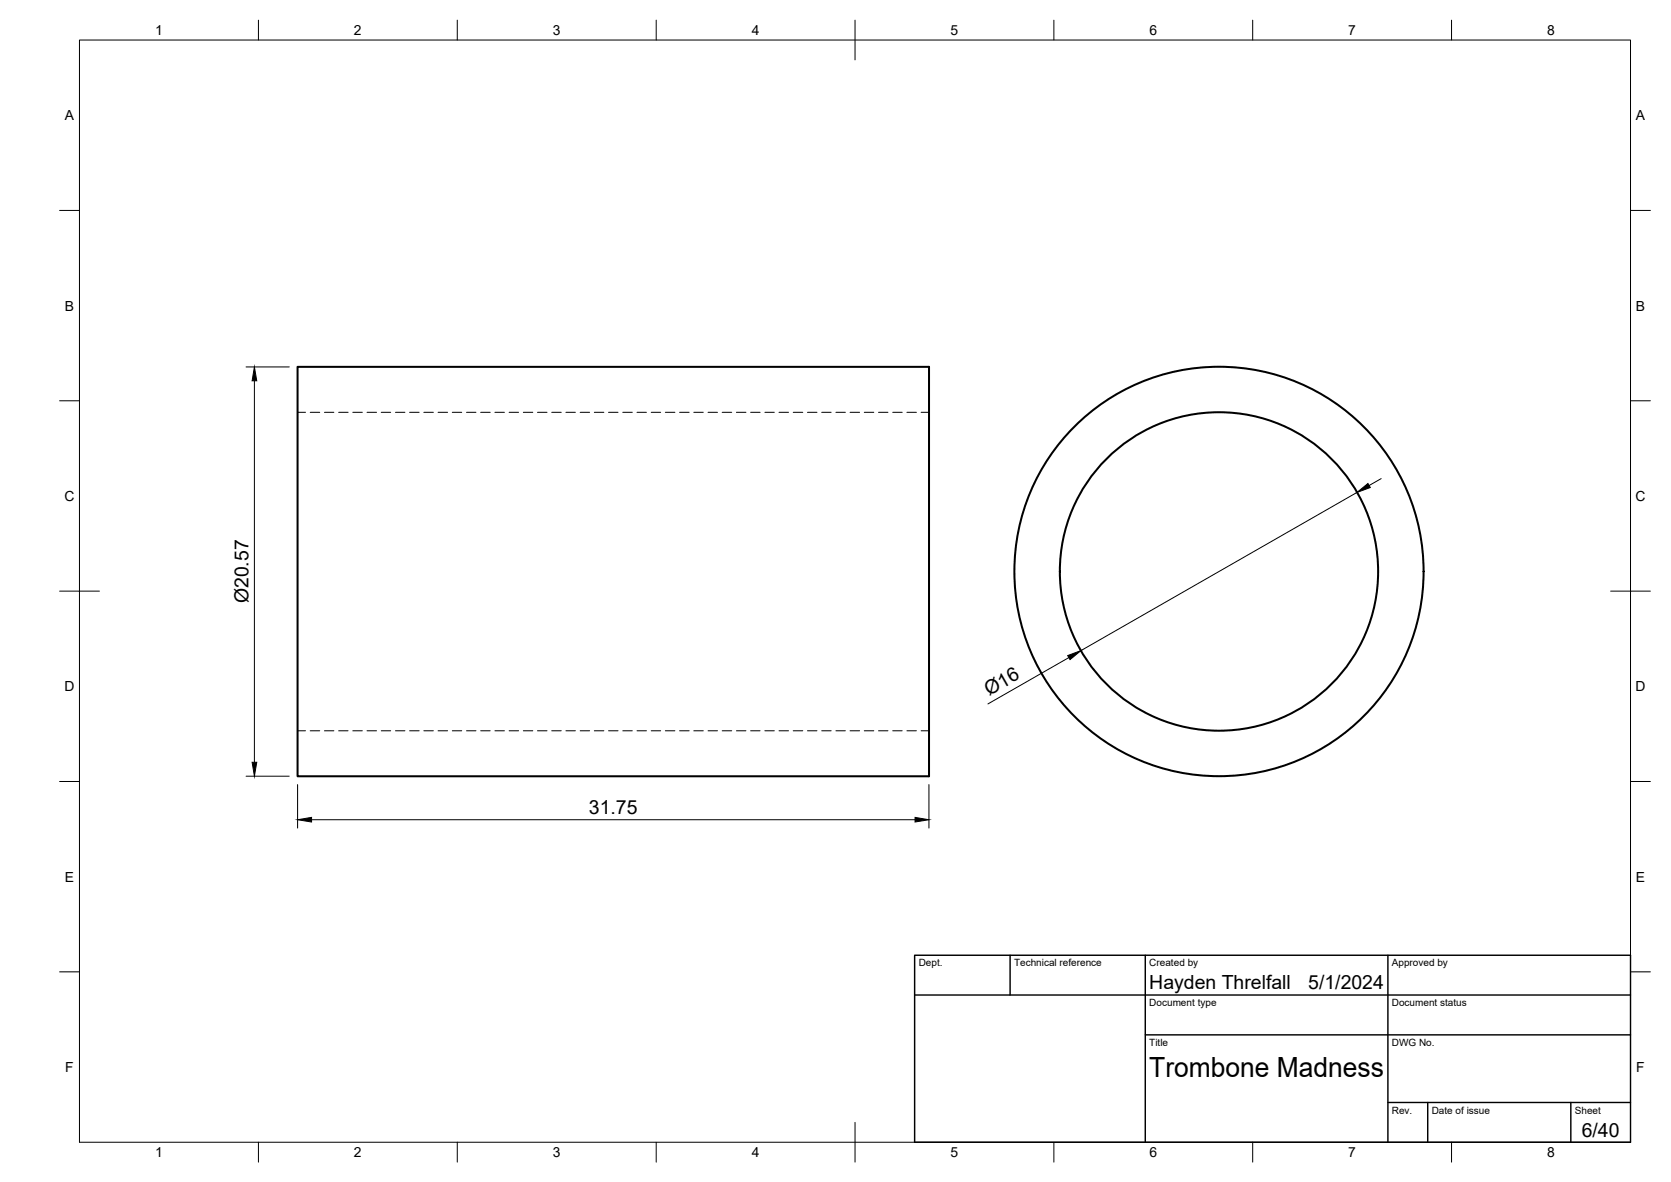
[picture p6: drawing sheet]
<svg xmlns="http://www.w3.org/2000/svg" width="420mm" height="297mm" viewBox="0 0 420 297" stroke-linecap="round" stroke-linejoin="round" font-family="sans-serif">
<defs><g id="words">
<text font-size="7" x="289" y="270.6">Trombone Madness</text>
<g font-size="4.9">
<text x="62.4" y="151.6" transform="rotate(-90 62.4 151.6)">Ø20.57</text>
<text x="248.7" y="174.9" transform="rotate(-30 248.7 174.9)">Ø16</text>
<text x="148.1" y="204.5">31.75</text>
<text x="289" y="248.5">Hayden Threlfall</text>
<text x="329" y="248.5">5/1/2024</text>
<text x="397.7" y="285.7">6/40</text>
</g>
<g font-size="3.5">
<text x="39" y="8.8">1</text>
<text x="89" y="8.8">2</text>
<text x="139" y="8.8">3</text>
<text x="189" y="8.8">4</text>
<text x="239" y="8.8">5</text>
<text x="289" y="8.8">6</text>
<text x="339" y="8.8">7</text>
<text x="389" y="8.8">8</text>
<text x="16.3" y="30.2">A</text>
<text x="411.3" y="30.2">A</text>
<text x="16.3" y="78">B</text>
<text x="411.3" y="78">B</text>
<text x="16.2" y="125.9">C</text>
<text x="411.2" y="125.9">C</text>
<text x="16.2" y="173.7">D</text>
<text x="411.2" y="173.7">D</text>
<text x="16.3" y="221.6">E</text>
<text x="411.3" y="221.6">E</text>
<text x="16.4" y="269.4">F</text>
<text x="411.4" y="269.4">F</text>
<text x="39" y="290.8">1</text>
<text x="89" y="290.8">2</text>
<text x="139" y="290.8">3</text>
<text x="189" y="290.8">4</text>
<text x="239" y="290.8">5</text>
<text x="289" y="290.8">6</text>
<text x="339" y="290.8">7</text>
<text x="389" y="290.8">8</text>
</g>
<g font-size="2.5">
<text x="231" y="242.9">Dept.</text>
<text x="255" y="242.9">Technical reference</text>
<text x="289" y="242.9">Created by</text>
<text x="350" y="242.9">Approved by</text>
<text x="289" y="252.8">Document type</text>
<text x="350" y="252.8">Document status</text>
<text x="289" y="262.9">Title</text>
<text x="350" y="262.9">DWG No.</text>
<text x="350" y="279.9">Rev.</text>
<text x="360" y="279.9">Date of issue</text>
<text x="396" y="279.9">Sheet</text>
</g>
</g></defs>
<!-- layer: Visible -->
<g fill="none" stroke="#000" stroke-width=".51">
<path d="M74.8 92.2h158.8v102.9h-158.8z"/>
<circle cx="306.5" cy="143.6" r="51.5"/>
<circle cx="306.5" cy="143.6" r="40"/>
</g>
<!-- layer: Hidden -->
<g fill="none" stroke="#000" stroke-width=".25">
<path d="M74.8 103.6h2M78 103.6h2.4M81.6 103.6h2.3M85.2 103.6h2.3M88.7 103.6h2.4M92.3 103.6h2.4M95.9 103.6h2.3M99.4 103.6h2.4M103 103.6h2.4M106.6 103.6h2.4M110.2 103.6h2.3M113.7 103.6h2.4"/>
<path d="M117.3 103.6h2.4M120.9 103.6h2.4M124.4 103.6h2.4M128 103.6h2.4M131.6 103.6h2.4M135.1 103.6h2.4M138.7 103.6h2.4M142.3 103.6h2.4M145.9 103.6h2.4M149.4 103.6h2.4M153 103.6h2.4M156.6 103.6h2.4"/>
<path d="M160.2 103.6h2.3M163.7 103.6h2.4M167.3 103.6h2.4M170.9 103.6h2.4M174.5 103.6h2.3M178 103.6h2.4M181.6 103.6h2.4M185.2 103.6h2.4M188.7 103.6h2.4M192.3 103.6h2.4M195.9 103.6h2.4M199.5 103.6h2.3"/>
<path d="M203 103.6h2.4M206.6 103.6h2.4M210.2 103.6h2.4M213.7 103.6h2.4M217.3 103.6h2.4M220.9 103.6h2.4M224.5 103.6h2.3M228 103.6h2.4M231.6 103.6h2M74.8 183.6h2M78 183.6h2.4M81.6 183.6h2.3"/>
<path d="M85.2 183.6h2.3M88.7 183.6h2.4M92.3 183.6h2.4M95.9 183.6h2.3M99.4 183.6h2.4M103 183.6h2.4M106.6 183.6h2.4M110.2 183.6h2.3M113.7 183.6h2.4M117.3 183.6h2.4M120.9 183.6h2.4M124.4 183.6h2.4"/>
<path d="M128 183.6h2.4M131.6 183.6h2.4M135.1 183.6h2.4M138.7 183.6h2.4M142.3 183.6h2.4M145.9 183.6h2.4M149.4 183.6h2.4M153 183.6h2.4M156.6 183.6h2.4M160.2 183.6h2.3M163.7 183.6h2.4M167.3 183.6h2.4"/>
<path d="M170.9 183.6h2.4M174.5 183.6h2.3M178 183.6h2.4M181.6 183.6h2.4M185.2 183.6h2.4M188.7 183.6h2.4M192.3 183.6h2.4M195.9 183.6h2.4M199.5 183.6h2.3M203 183.6h2.4M206.6 183.6h2.4M210.2 183.6h2.4"/>
<path d="M213.7 183.6h2.4M217.3 183.6h2.4M220.9 183.6h2.4M224.5 183.6h2.3M228 183.6h2.4M231.6 183.6h2"/>
</g>
<!-- layer: BORDER -->
<g fill="none" stroke="#000" stroke-width=".25">
<path d="M20 10.1h390v276.9h-390zM65 5.1v5M115 5.1v5M165 5.1v5M215 5.1v10M265 5.1v5M315 5.1v5M365 5.1v5M15 52.9h5M410 52.9h5M15 100.7h5M410 100.7h5"/>
<path d="M15 148.6h10M405 148.6h10M15 196.4h5M410 196.4h5M15 244.2h5M410 244.2h5M65 287v5M115 287v5M165 287v5M215 282.1v9.9M265 287v5M315 287v5"/>
<path d="M365 287v5"/>
</g>
<!-- layer: TITLEBLOCK -->
<path d="M230 240.1h180v46.9h-180zM230 250h180M254 240.1v9.9M288 240.1v46.9M349 240.1v46.9M288 260.1h122M349 277.1h61M359 277.1v9.9M395 277.1v9.9" fill="none" stroke="#000" stroke-width=".36"/>
<!-- layer: FD_Dimensions -->
<path d="M61.9 92.2h10.8M64 95.7v95.9M341.2 123.7l-69.4 39.8M347.3 120.3l-3 1.7M268.8 165.3l-20.4 11.6M61.9 195.1h10.8M74.8 197.2v10.9M233.6 197.2v10.9M78.3 206h151.8" fill="none" stroke="#000" stroke-width=".25"/>
<path d="M64 92.2l.6 3.5h-1.2zM341.2 123.7l2.8-2.2 .6 1zM268.5 164.7l3.3-1.2-2.8 2.3zM63.4 191.6h1.2l-.6 3.5zM74.8 206l3.5-.6v1.2zM230.1 205.4l3.5 .6-3.5 .6z" fill="#000" stroke="#000" stroke-width=".25"/>
<use href="#words"/>
</svg>
